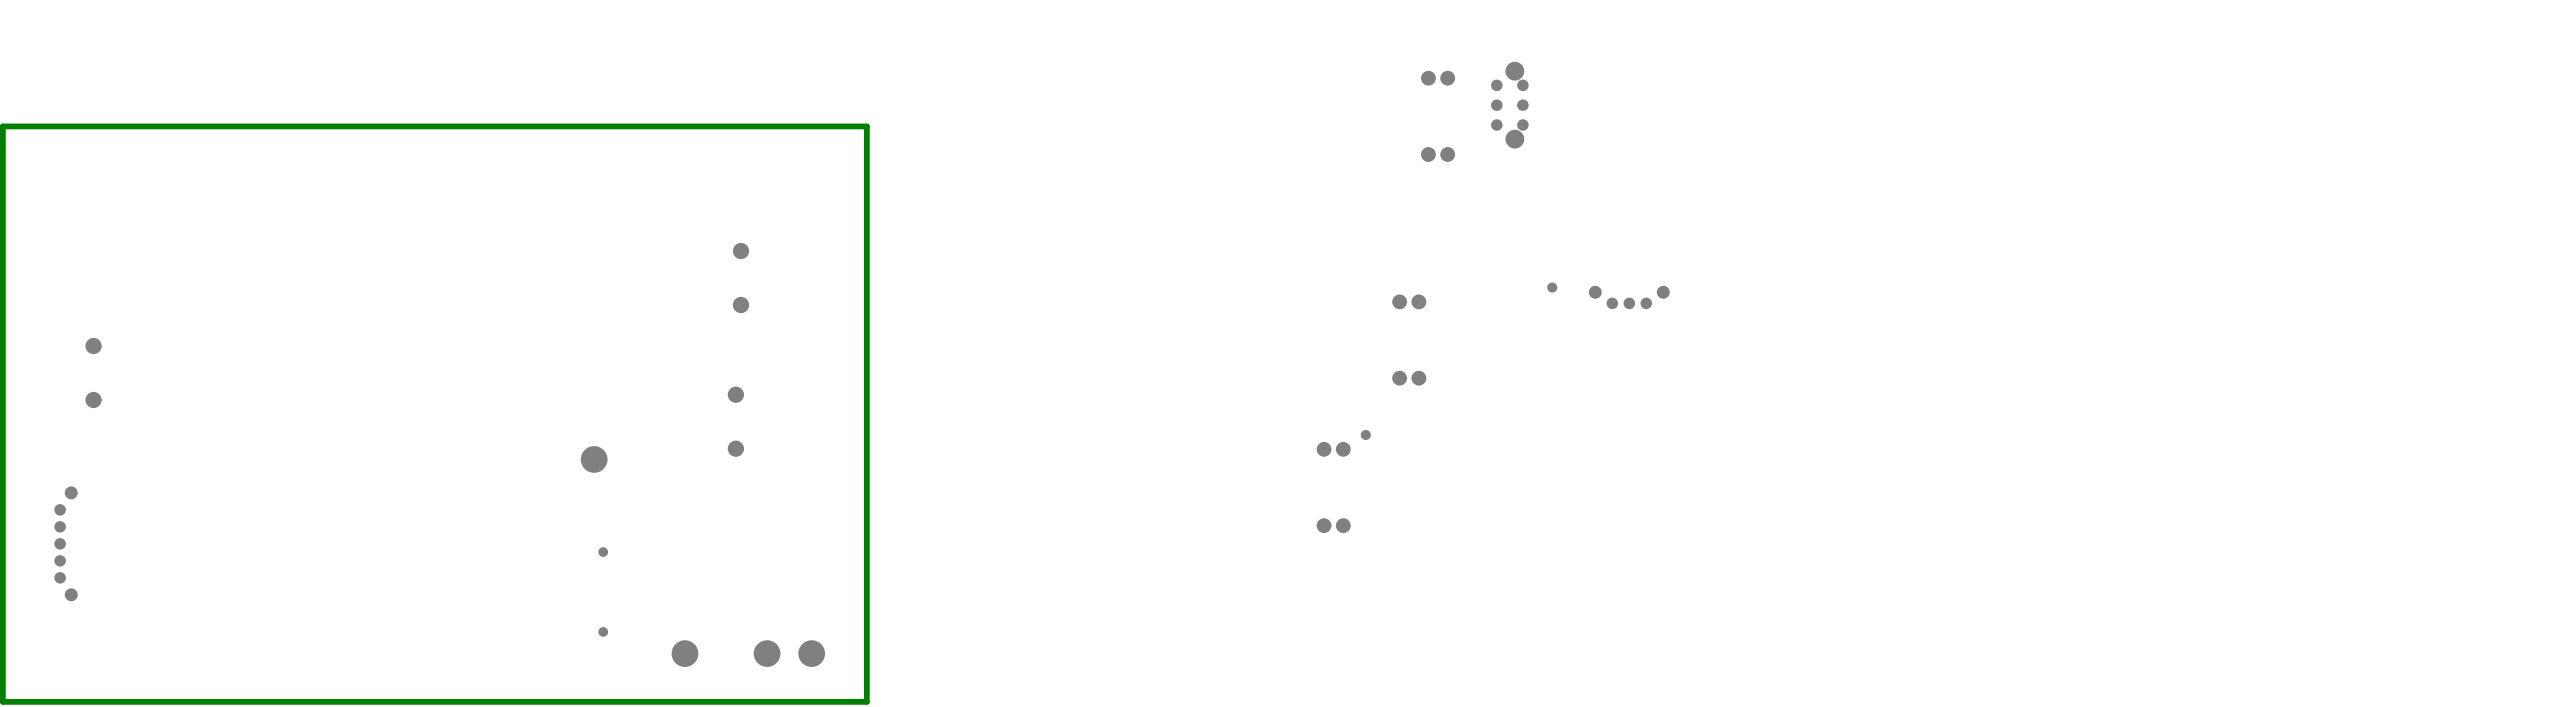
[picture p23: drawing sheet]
<svg xmlns="http://www.w3.org/2000/svg" width="1512mm" height="415mm" viewBox="0 0 1512 415" stroke-linecap="round" stroke-linejoin="round" font-family="sans-serif">
<path d="M2 74h507v338h-507z" fill="none" stroke="#008000" stroke-width="3.4"/>
<g fill="#808080">
<circle cx="911" cy="169" r="3"/>
<circle cx="42" cy="349" r="4"/>
<circle cx="35" cy="339" r="3"/>
<circle cx="35" cy="309" r="3"/>
<circle cx="35" cy="319" r="3"/>
<circle cx="42" cy="289" r="4"/>
<circle cx="35" cy="299" r="3"/>
<circle cx="777" cy="308" r="4"/>
<circle cx="777" cy="264" r="4"/>
<circle cx="802" cy="255" r="3"/>
<circle cx="833" cy="177" r="4"/>
<circle cx="822" cy="177" r="4"/>
<circle cx="850" cy="46" r="4"/>
<circle cx="879" cy="73" r="3"/>
<circle cx="879" cy="50" r="3"/>
<circle cx="967" cy="178" r="3"/>
<circle cx="957" cy="178" r="3"/>
<circle cx="35" cy="329" r="3"/>
<circle cx="450" cy="384" r="8"/>
<circle cx="477" cy="384" r="8"/>
<circle cx="833" cy="222" r="4"/>
<circle cx="822" cy="222" r="4"/>
<circle cx="850" cy="91" r="4"/>
<circle cx="879" cy="62" r="3"/>
<circle cx="937" cy="172" r="4"/>
<circle cx="354" cy="324" r="2.9"/>
<circle cx="55" cy="235" r="5"/>
<circle cx="55" cy="203" r="5"/>
<circle cx="354" cy="371" r="2.9"/>
<circle cx="432" cy="263" r="5"/>
<circle cx="432" cy="232" r="5"/>
<circle cx="435" cy="179" r="5"/>
<circle cx="435" cy="147" r="5"/>
<circle cx="789" cy="308" r="4"/>
<circle cx="789" cy="264" r="4"/>
<circle cx="889" cy="82" r="6"/>
<circle cx="894" cy="73" r="3"/>
<circle cx="889" cy="42" r="6"/>
<circle cx="894" cy="50" r="3"/>
<circle cx="839" cy="46" r="4"/>
<circle cx="947" cy="178" r="3"/>
<circle cx="402" cy="384" r="8"/>
<circle cx="894" cy="62" r="3"/>
<circle cx="839" cy="91" r="4"/>
<circle cx="977" cy="172" r="4"/>
<circle cx="349" cy="270" r="8"/>
</g>
</svg>
